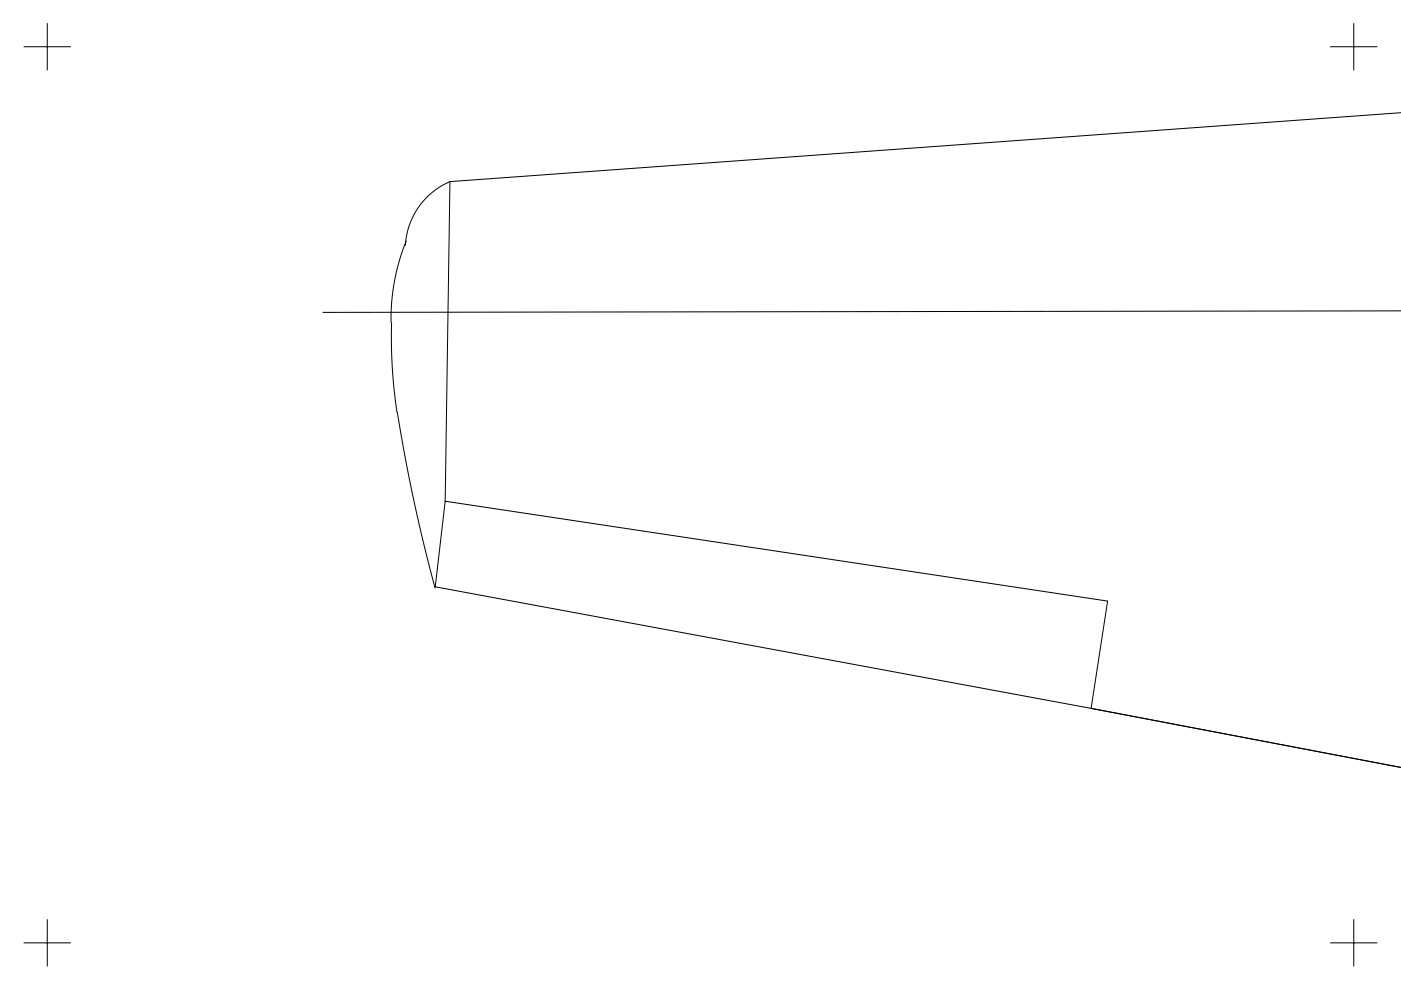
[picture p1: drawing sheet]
<svg xmlns="http://www.w3.org/2000/svg" width="297mm" height="210mm" viewBox="0 0 297 210" stroke-linecap="round" stroke-linejoin="round" font-family="sans-serif">
<g fill="none" stroke="#000" stroke-width=".21">
<path d="M5 9.9h10M10 4.9v10M282 9.9h10M287 4.9v10M95.4 38.5l-2 1-1.8 1.3-1.4 1.4-1.4 1.7-1.2 1.9-.8 2-.6 2.1-.2 2.1M95.4 38.5l-1 67.8M297.1 23.9l-201.7 14.6M86.1 51.1l-1.4 4.2-1.1 4.3-.5 4.4-.2 4.3M83 68.3v5.2l.2 4.6 1 9.3M297.1 65.9l-228.6 .3M84.3 87.5a357.3 357.3 0 0 0 7.9 37.2M94.4 106.3l-2.1 18.1 139 25.8"/>
<path d="M94.4 106.3l140.4 21.1-3.5 22.8M231.3 150.2l65.8 12.5M5 199.9h10M10 194.9v10M282 199.9h10M287 194.9v10"/>
</g>
</svg>
